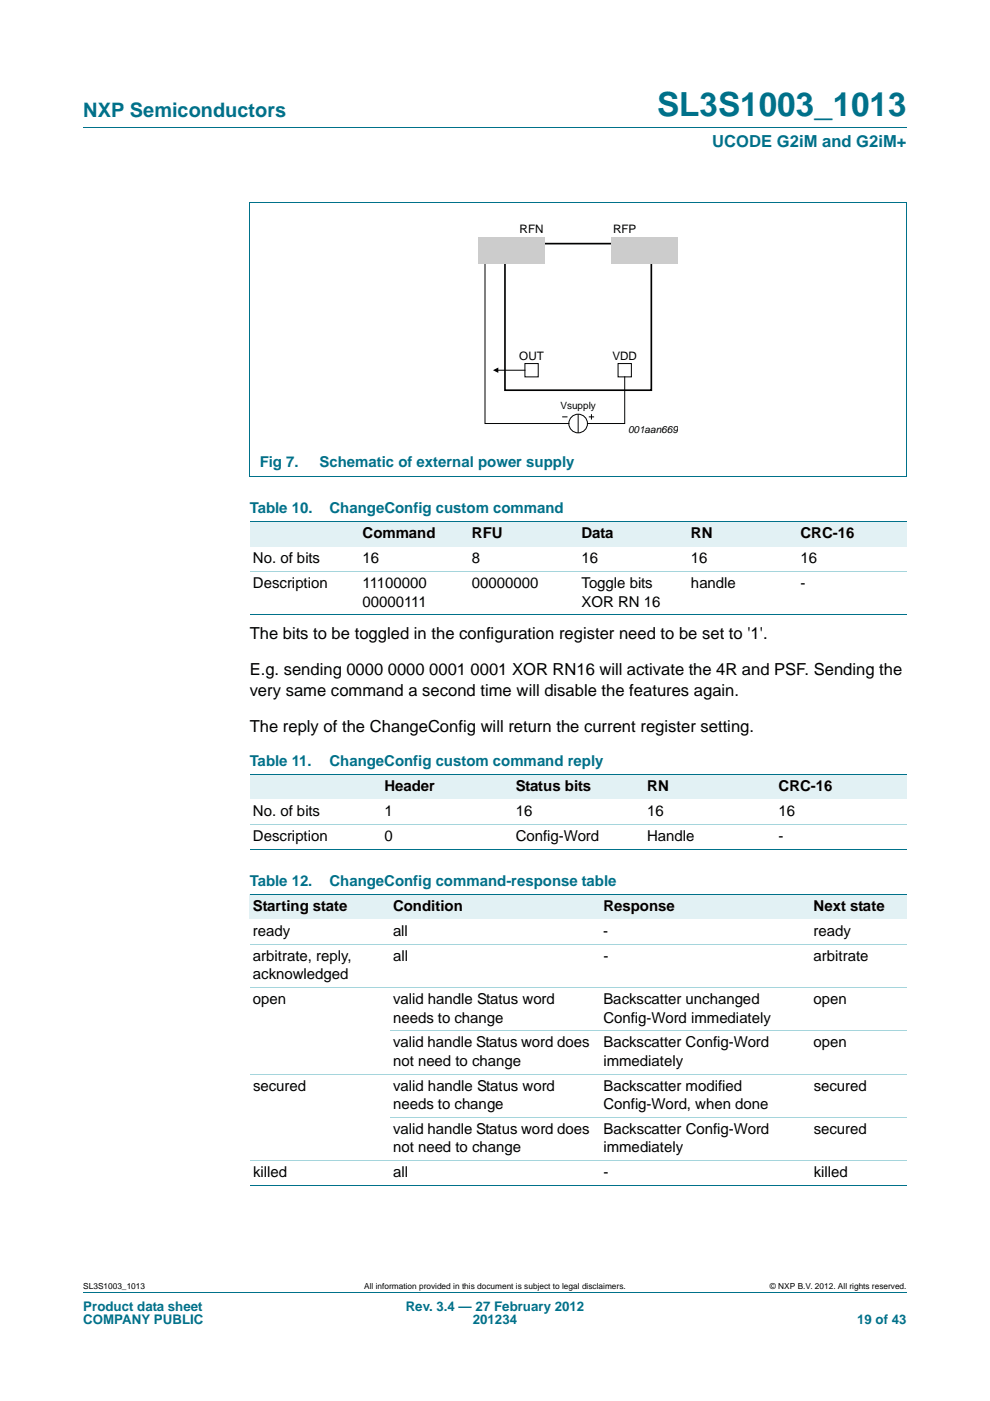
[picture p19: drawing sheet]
<svg xmlns="http://www.w3.org/2000/svg" width="210mm" height="297mm" viewBox="0 0 210 297" stroke-linecap="round" stroke-linejoin="round" font-family="sans-serif">
<defs><g id="words">
<text font-size="7" fill="#00718a" x="139.4" y="24.6">SL3S1003_1013</text>
<text font-size="4.2" fill="#00718a" x="17.7" y="24.9">NXP Semiconductors</text>
<text font-size="3.5" fill="#00718a" x="151.1" y="31.1">UCODE G2iM and G2iM+</text>
<g font-size="3.5">
<text x="53" y="135.5">The bits to be toggled in the configuration register need to be set to '1'.</text>
<text x="53" y="143.1">E.g. sending 0000 0000 0001 0001 XOR RN16 will activate the 4R and PSF. Sending the</text>
<text x="53" y="147.5">very same command a second time will disable the features again.</text>
<text x="53" y="155.1">The reply of the ChangeConfig will return the current register setting.</text>
</g>
<g font-size="3.2" fill="#00718a">
<text x="55.1" y="99">Fig 7.</text>
<text x="67.8" y="99">Schematic of external power supply</text>
<text x="53" y="108.8">Table 10.</text>
<text x="69.9" y="108.8">ChangeConfig custom command</text>
<text x="53" y="162.5">Table 11.</text>
<text x="69.9" y="162.5">ChangeConfig custom command reply</text>
<text x="53" y="187.9">Table 12.</text>
<text x="69.9" y="187.9">ChangeConfig command-response table</text>
</g>
<g font-size="3.2">
<text x="53.7" y="119.4">No. of bits</text>
<text x="76.9" y="119.4">16</text>
<text x="76.9" y="114.1">Command</text>
<text x="100.1" y="119.4">8</text>
<text x="100.1" y="114.1">RFU</text>
<text x="123.3" y="119.4">16</text>
<text x="123.3" y="114.1">Data</text>
<text x="146.6" y="119.4">16</text>
<text x="146.6" y="114.1">RN</text>
<text x="169.8" y="119.4">16</text>
<text x="169.8" y="114.1">CRC-16</text>
<text x="53.7" y="124.7">Description</text>
<text x="76.9" y="124.7">11100000</text>
<text x="100.1" y="124.7">00000000</text>
<text x="123.3" y="124.7">Toggle bits</text>
<text x="146.6" y="124.7">handle</text>
<text x="169.8" y="124.7">-</text>
<text x="76.9" y="128.6">00000111</text>
<text x="123.3" y="128.6">XOR RN 16</text>
<text x="81.5" y="167.7">Header</text>
<text x="109.4" y="167.7">Status bits</text>
<text x="137.3" y="167.7">RN</text>
<text x="165.1" y="167.7">CRC-16</text>
<text x="53.7" y="173">No. of bits</text>
<text x="81.5" y="173">1</text>
<text x="109.4" y="173">16</text>
<text x="137.3" y="173">16</text>
<text x="165.1" y="173">16</text>
<text x="53.7" y="178.3">Description</text>
<text x="81.5" y="178.3">0</text>
<text x="109.4" y="178.3">Config-Word</text>
<text x="137.3" y="178.3">Handle</text>
<text x="165.1" y="178.3">-</text>
<text x="53.7" y="193.1">Starting state</text>
<text x="83.4" y="193.1">Condition</text>
<text x="128" y="193.1">Response</text>
<text x="172.6" y="193.1">Next state</text>
<text x="53.7" y="198.4">ready</text>
<text x="53.7" y="203.7">arbitrate, reply,</text>
<text x="83.4" y="198.4">all</text>
<text x="83.4" y="203.7">all</text>
<text x="128" y="198.4">-</text>
<text x="128" y="203.7">-</text>
<text x="172.6" y="198.4">ready</text>
<text x="172.6" y="203.7">arbitrate</text>
<text x="53.7" y="207.6">acknowledged</text>
<text x="53.7" y="212.9">open</text>
<text x="83.4" y="212.9">valid handle Status word</text>
<text x="128" y="212.9">Backscatter unchanged</text>
<text x="172.6" y="212.9">open</text>
<text x="83.4" y="216.8">needs to change</text>
<text x="128" y="216.8">Config-Word immediately</text>
<text x="83.4" y="222.1">valid handle Status word does</text>
<text x="83.4" y="226">not need to change</text>
<text x="128" y="222.1">Backscatter Config-Word</text>
<text x="128" y="226">immediately</text>
<text x="172.6" y="222.1">open</text>
<text x="53.7" y="231.2">secured</text>
<text x="83.4" y="231.2">valid handle Status word</text>
<text x="128" y="231.2">Backscatter modified</text>
<text x="172.6" y="231.2">secured</text>
<text x="83.4" y="235.1">needs to change</text>
<text x="128" y="235.1">Config-Word, when done</text>
<text x="83.4" y="240.4">valid handle Status word does</text>
<text x="83.4" y="244.3">not need to change</text>
<text x="128" y="240.4">Backscatter Config-Word</text>
<text x="128" y="244.3">immediately</text>
<text x="172.6" y="240.4">secured</text>
<text x="53.7" y="249.6">killed</text>
<text x="83.4" y="249.6">all</text>
<text x="128" y="249.6">-</text>
<text x="172.6" y="249.6">killed</text>
</g>
<g font-size="2.8" fill="#00718a">
<text x="17.7" y="277.9">Product data sheet</text>
<text x="17.7" y="280.8">COMPANY PUBLIC</text>
<text x="86" y="277.9">Rev. 3.4 — 27 February 2012</text>
<text x="100.3" y="280.8">201234</text>
<text x="181.8" y="280.8">19 of 43</text>
</g>
<g font-size="2.5">
<text x="110.2" y="49.4">RFN</text>
<text x="130" y="49.4">RFP</text>
<text x="110.1" y="76.2">OUT</text>
<text x="129.9" y="76.2">VDD</text>
</g>
<g font-size="2.1">
<text x="118.9" y="86.7">Vsupply</text>
<text x="133.2" y="91.8">001aan669</text>
</g>
<g font-size="1.8">
<text x="17.7" y="273.3">SL3S1003_1013</text>
<text x="77.2" y="273.3">All information provided in this document is subject to legal disclaimers.</text>
<text x="163.3" y="273.3">© NXP B.V. 2012. All rights reserved.</text>
</g>
</g></defs>
<path d="M17.7 27h174.6M17.7 273.9h174.6" fill="none" stroke="#00718a" stroke-width=".21"/>
<g fill="#e2f1f4">
<path d="M53 110.6h46.4v5.3h-46.4z"/>
<path d="M99.4 110.6h23.2v5.3h-23.2z"/>
<path d="M122.6 110.6h23.3v5.3h-23.3z"/>
<path d="M145.9 110.6h23.2v5.3h-23.2z"/>
<path d="M169.1 110.6h23.2v5.3h-23.2z"/>
<path d="M53 164.2h55.7v5.3h-55.7z"/>
<path d="M108.7 164.2h27.9v5.3h-27.9z"/>
<path d="M136.6 164.2h27.8v5.3h-27.8z"/>
<path d="M164.4 164.2h27.9v5.3h-27.9z"/>
<path d="M53 189.6h29.7v5.3h-29.7z"/>
<path d="M82.7 189.6h44.6v5.3h-44.6z"/>
<path d="M127.3 189.6h44.6v5.3h-44.6z"/>
<path d="M171.9 189.6h20.4v5.3h-20.4z"/>
</g>
<path d="M52.9 42.9h139.4M53 42.9v58.1M192.3 42.9v58.1M52.9 101.1h139.4M53 110.6h139.3M53 130.3h139.3M53 164.2h139.3M53 180.1h139.3M53 189.6h139.3M53 251.4h139.3" fill="none" stroke="#00718a" stroke-width=".21"/>
<path d="M53 121.2h139.3M53 174.8h139.3M53 200.2h139.3M53 209.4h139.3M82.7 218.5h109.6M53 227.7h139.3M82.7 236.9h109.6M53 246.1h139.3" fill="none" stroke="#a5d5dc" stroke-width=".21"/>
<path d="M104.6 78.5l1.1-.6v1.2z" fill="#000"/>
<g fill="none" stroke="#000" stroke-width=".21">
<path d="M102.9 55.9v33.9h17.8M105.1 78.5h6.2M111.3 77.1h2.9v2.8h-2.9zM131.1 77.1h2.8v2.8h-2.8zM132.5 79.9v9.9h-7.9M119.2 88.4h1.2M122.6 87.8v4M124.9 88.4h1.1M125.4 87.8v1.1"/>
<circle cx="122.6" cy="89.8" r="1.98"/>
</g>
<path d="M107.1 51.7h31v31h-31z" fill="none" stroke="#000" stroke-width=".35"/>
<g fill="#ccc">
<path d="M101.5 50.2h14.1v5.7h-14.1z"/>
<path d="M129.7 50.2h14.1v5.7h-14.1z"/>
</g>
<use href="#words"/>
</svg>
